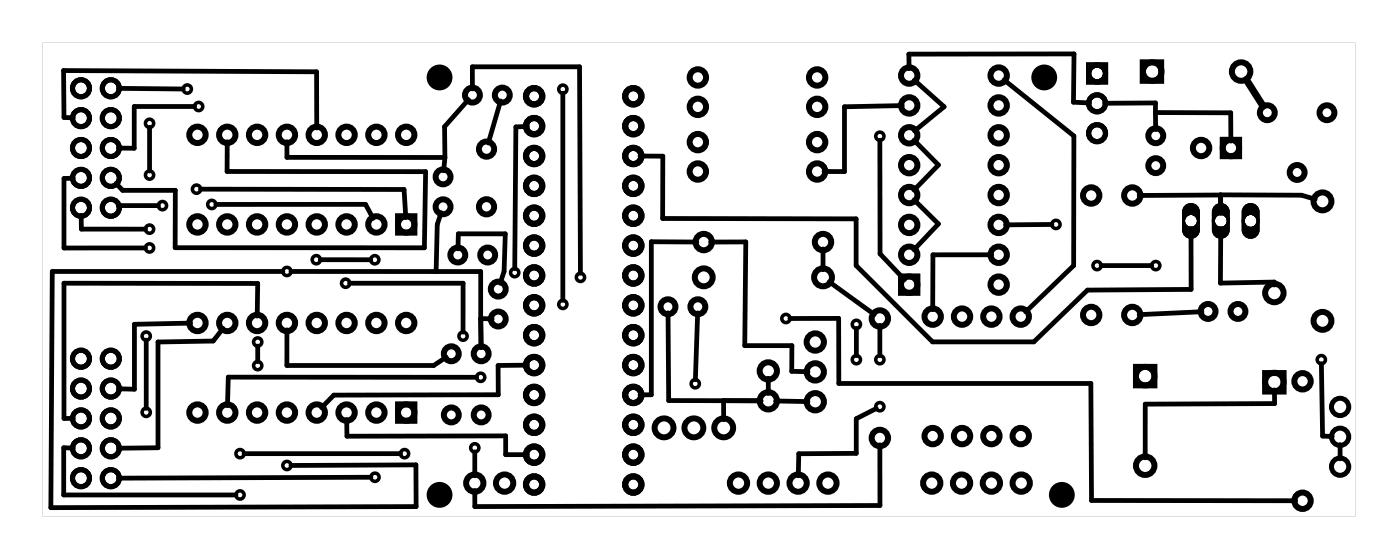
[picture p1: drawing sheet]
<svg xmlns="http://www.w3.org/2000/svg" width="119mm" height="48mm" viewBox="0 0 119 48" stroke-linecap="round" stroke-linejoin="round" font-family="sans-serif">
<g fill="#000">
<path d="M92.5 5.3v1.9h1.9v-1.9zM92.9 6.2a.5 .5 0 0 1 1 0 .5 .5 0 0 1-1 0z"/>
<path d="M92.5 5.3v1.9h1.9v-1.9zM92.9 6.2a.5 .5 0 0 1 1 0 .5 .5 0 0 1-1 0z"/>
<path d="M3.6 3.6v40.3h111.8v-40.3zM3.6 3.6h111.8v40.3h-111.8z"/>
<path d="M100.9 17.5l-.2 .5v1.5a.76 .76 0 0 0 .7 .8 .76 .76 0 0 0 .8-.8v-1.5a.76 .76 0 0 0-.5-.7 .76 .76 0 0 0-.8 .2zM100.9 18.8a.51 .51 0 0 1 1 0 .51 .51 0 0 1-1 0z"/>
<path d="M100.9 17.5l-.2 .5v1.5a.76 .76 0 0 0 .7 .8 .76 .76 0 0 0 .8-.8v-1.5a.76 .76 0 0 0-.5-.7 .76 .76 0 0 0-.8 .2zM100.9 18.8a.51 .51 0 0 1 1 0 .51 .51 0 0 1-1 0z"/>
<path d="M103.4 17.5l-.2 .5v1.5a.76 .76 0 0 0 .8 .8 .76 .76 0 0 0 .7-.8v-1.5a.76 .76 0 0 0-.4-.7 .76 .76 0 0 0-.9 .2zM103.5 18.8a.51 .51 0 0 1 1 0 .51 .51 0 0 1-1 0z"/>
<path d="M103.4 17.5l-.2 .5v1.5a.76 .76 0 0 0 .8 .8 .76 .76 0 0 0 .7-.8v-1.5a.76 .76 0 0 0-.4-.7 .76 .76 0 0 0-.9 .2zM103.5 18.8a.51 .51 0 0 1 1 0 .51 .51 0 0 1-1 0z"/>
<path d="M106 17.5l-.2 .5v1.5a.76 .76 0 0 0 .7 .8 .76 .76 0 0 0 .8-.8v-1.5a.76 .76 0 0 0-.5-.7 .76 .76 0 0 0-.8 .2zM106 18.8a.51 .51 0 0 1 1 0 .51 .51 0 0 1-1 0z"/>
<path d="M106 17.5l-.2 .5v1.5a.76 .76 0 0 0 .7 .8 .76 .76 0 0 0 .8-.8v-1.5a.76 .76 0 0 0-.5-.7 .76 .76 0 0 0-.8 .2zM106 18.8a.51 .51 0 0 1 1 0 .51 .51 0 0 1-1 0z"/>
</g>
<g fill="none" stroke="#000" stroke-width=".43">
<circle cx="6.9" cy="17.7" r=".72"/>
<circle cx="6.9" cy="10" r=".72"/>
<circle cx="6.9" cy="15.1" r=".72"/>
<circle cx="6.9" cy="12.6" r=".72"/>
<circle cx="6.9" cy="7.5" r=".72"/>
<circle cx="9.4" cy="17.7" r=".72"/>
<circle cx="9.4" cy="10" r=".72"/>
<circle cx="9.4" cy="12.6" r=".72"/>
<circle cx="9.4" cy="15.1" r=".72"/>
<circle cx="9.4" cy="7.5" r=".72"/>
<circle cx="6.9" cy="33" r=".72"/>
<circle cx="6.9" cy="38.1" r=".72"/>
<circle cx="6.9" cy="35.6" r=".72"/>
<circle cx="6.9" cy="30.5" r=".72"/>
<circle cx="9.4" cy="33" r=".72"/>
<circle cx="9.4" cy="35.6" r=".72"/>
<circle cx="9.4" cy="38.1" r=".72"/>
<circle cx="9.4" cy="30.5" r=".72"/>
<circle cx="6.9" cy="40.7" r=".72"/>
<circle cx="9.4" cy="40.7" r=".72"/>
</g>
<g fill="none" stroke="#000" stroke-width=".3">
<circle cx="12.7" cy="14.9" r=".35"/>
<circle cx="12.7" cy="10.5" r=".35"/>
<circle cx="12.7" cy="19.5" r=".35"/>
<circle cx="13.8" cy="17.5" r=".35"/>
<circle cx="16" cy="7.6" r=".35"/>
<circle cx="16.7" cy="16.1" r=".35"/>
<circle cx="16.9" cy="9.1" r=".35"/>
<circle cx="18" cy="17.4" r=".35"/>
<circle cx="47.9" cy="7.6" r=".35"/>
<circle cx="74.9" cy="11.6" r=".35"/>
<circle cx="89.9" cy="19.1" r=".35"/>
<circle cx="12.5" cy="28.6" r=".35"/>
<circle cx="12.5" cy="35.1" r=".35"/>
<circle cx="12.7" cy="21.1" r=".35"/>
<circle cx="20.4" cy="38.6" r=".35"/>
<circle cx="21.9" cy="29.1" r=".35"/>
<circle cx="21.9" cy="31.1" r=".35"/>
<circle cx="24.4" cy="39.6" r=".35"/>
<circle cx="24.4" cy="23.1" r=".35"/>
<circle cx="26.9" cy="22.1" r=".35"/>
<circle cx="29.4" cy="24.1" r=".35"/>
<circle cx="31.9" cy="22.1" r=".35"/>
<circle cx="34.5" cy="38.6" r=".35"/>
<circle cx="39.4" cy="28.6" r=".35"/>
<circle cx="40.4" cy="38.1" r=".35"/>
<circle cx="40.9" cy="32.1" r=".35"/>
<circle cx="43.8" cy="23.2" r=".35"/>
<circle cx="47.9" cy="25.9" r=".35"/>
<circle cx="49.4" cy="23.6" r=".35"/>
<circle cx="59.2" cy="32.6" r=".35"/>
<circle cx="66.9" cy="27.1" r=".35"/>
<circle cx="72.9" cy="30.6" r=".35"/>
<circle cx="72.9" cy="27.6" r=".35"/>
<circle cx="74.9" cy="34.6" r=".35"/>
<circle cx="74.9" cy="30.6" r=".35"/>
<circle cx="93.4" cy="22.6" r=".35"/>
<circle cx="98.4" cy="22.6" r=".35"/>
<circle cx="112.5" cy="30.6" r=".35"/>
<circle cx="20.4" cy="42.1" r=".35"/>
<circle cx="31.9" cy="40.6" r=".35"/>
</g>
<g fill="none" stroke="#000" stroke-width=".5">
<circle cx="41.4" cy="17.6" r=".65"/>
<circle cx="41.4" cy="12.7" r=".65"/>
</g>
<g fill="none" stroke="#000" stroke-width=".51">
<path d="M33.9 18.4h1.4v1.4h-1.4zM97.3 5.3h1.6v1.6h-1.6zM104.1 11.9h1.4v1.4h-1.4zM33.9 34.4h1.4v1.4h-1.4zM76.7 23.5h1.4v1.4h-1.4zM96.8 31.2h1.5v1.6h-1.5zM107.8 31.7h1.5v1.6h-1.5z"/>
<circle cx="16.8" cy="19.1" r=".7"/>
<circle cx="16.8" cy="11.5" r=".7"/>
<circle cx="19.4" cy="19.1" r=".7"/>
<circle cx="19.4" cy="11.5" r=".7"/>
<circle cx="21.9" cy="19.1" r=".7"/>
<circle cx="21.9" cy="11.5" r=".7"/>
<circle cx="24.4" cy="19.1" r=".7"/>
<circle cx="24.4" cy="11.5" r=".7"/>
<circle cx="27" cy="19.1" r=".7"/>
<circle cx="27" cy="11.5" r=".7"/>
<circle cx="29.5" cy="19.1" r=".7"/>
<circle cx="29.5" cy="11.5" r=".7"/>
<circle cx="32.1" cy="19.1" r=".7"/>
<circle cx="32.1" cy="11.5" r=".7"/>
<circle cx="34.6" cy="19.1" r=".7"/>
<circle cx="34.6" cy="11.5" r=".7"/>
<circle cx="37.7" cy="17.6" r=".64"/>
<circle cx="37.7" cy="15" r=".64"/>
<circle cx="40.2" cy="8.1" r=".64"/>
<circle cx="42.8" cy="8.1" r=".64"/>
<circle cx="59.4" cy="12.1" r=".7"/>
<circle cx="59.4" cy="6.6" r=".7"/>
<circle cx="59.4" cy="14.6" r=".7"/>
<circle cx="59.4" cy="9.1" r=".7"/>
<circle cx="69.6" cy="14.6" r=".7"/>
<circle cx="69.6" cy="9.1" r=".7"/>
<circle cx="69.6" cy="6.6" r=".7"/>
<circle cx="69.6" cy="12.1" r=".7"/>
<circle cx="77.4" cy="6.4" r=".7"/>
<circle cx="77.4" cy="19.1" r=".7"/>
<circle cx="77.4" cy="16.6" r=".7"/>
<circle cx="77.4" cy="9" r=".7"/>
<circle cx="77.4" cy="14" r=".7"/>
<circle cx="77.4" cy="11.5" r=".7"/>
<circle cx="85.1" cy="14" r=".7"/>
<circle cx="85.1" cy="11.5" r=".7"/>
<circle cx="85.1" cy="9" r=".7"/>
<circle cx="85.1" cy="6.4" r=".7"/>
<circle cx="85.1" cy="16.6" r=".7"/>
<circle cx="85.1" cy="19.1" r=".7"/>
<circle cx="92.9" cy="16.6" r=".7"/>
<circle cx="96.4" cy="16.6" r=".7"/>
<circle cx="98.1" cy="6.1" r=".79"/>
<circle cx="98.4" cy="14.1" r=".64"/>
<circle cx="98.4" cy="11.5" r=".64"/>
<circle cx="102.3" cy="12.6" r=".7"/>
<circle cx="104.8" cy="12.6" r=".7"/>
<circle cx="105.7" cy="6.1" r=".79"/>
<circle cx="107.9" cy="9.6" r=".64"/>
<circle cx="110.5" cy="14.7" r=".64"/>
<circle cx="112.6" cy="17.1" r=".76"/>
<circle cx="113" cy="9.6" r=".64"/>
<circle cx="16.8" cy="35.1" r=".7"/>
<circle cx="16.8" cy="27.5" r=".7"/>
<circle cx="19.4" cy="35.1" r=".7"/>
<circle cx="19.4" cy="27.5" r=".7"/>
<circle cx="21.9" cy="35.1" r=".7"/>
<circle cx="21.9" cy="27.5" r=".7"/>
<circle cx="24.4" cy="35.1" r=".7"/>
<circle cx="24.4" cy="27.5" r=".7"/>
<circle cx="27" cy="35.1" r=".7"/>
<circle cx="27" cy="27.5" r=".7"/>
<circle cx="29.5" cy="35.1" r=".7"/>
<circle cx="29.5" cy="27.5" r=".7"/>
<circle cx="32.1" cy="35.1" r=".7"/>
<circle cx="32.1" cy="27.5" r=".7"/>
<circle cx="34.6" cy="35.1" r=".7"/>
<circle cx="34.6" cy="27.5" r=".7"/>
<circle cx="38.4" cy="35.3" r=".64"/>
<circle cx="38.4" cy="30.1" r=".64"/>
<circle cx="39" cy="21.7" r=".64"/>
<circle cx="41" cy="35.3" r=".64"/>
<circle cx="41" cy="30.1" r=".64"/>
<circle cx="41.5" cy="21.7" r=".64"/>
<circle cx="42.4" cy="27.1" r=".64"/>
<circle cx="42.4" cy="24.6" r=".64"/>
<circle cx="56.6" cy="36.4" r=".8"/>
<circle cx="56.9" cy="26.1" r=".64"/>
<circle cx="59.1" cy="36.4" r=".8"/>
<circle cx="59.4" cy="26.1" r=".64"/>
<circle cx="59.9" cy="23.6" r=".76"/>
<circle cx="59.9" cy="20.6" r=".7"/>
<circle cx="61.6" cy="36.4" r=".8"/>
<circle cx="65.4" cy="31.5" r=".74"/>
<circle cx="65.4" cy="34.1" r=".74"/>
<circle cx="69.4" cy="34.2" r=".74"/>
<circle cx="69.4" cy="29.1" r=".74"/>
<circle cx="69.4" cy="31.6" r=".74"/>
<circle cx="70.1" cy="23.6" r=".76"/>
<circle cx="70.1" cy="20.6" r=".7"/>
<circle cx="74.9" cy="37.2" r=".7"/>
<circle cx="74.9" cy="27.1" r=".7"/>
<circle cx="77.4" cy="21.7" r=".7"/>
<circle cx="77.4" cy="24.2" r=".7"/>
<circle cx="79.4" cy="37.1" r=".7"/>
<circle cx="79.4" cy="26.9" r=".7"/>
<circle cx="81.9" cy="37.1" r=".7"/>
<circle cx="81.9" cy="26.9" r=".7"/>
<circle cx="84.4" cy="37.1" r=".7"/>
<circle cx="84.4" cy="26.9" r=".7"/>
<circle cx="85.1" cy="21.7" r=".7"/>
<circle cx="85.1" cy="24.2" r=".7"/>
<circle cx="86.9" cy="37.1" r=".7"/>
<circle cx="86.9" cy="26.9" r=".7"/>
<circle cx="92.9" cy="26.8" r=".7"/>
<circle cx="96.4" cy="26.8" r=".7"/>
<circle cx="97.5" cy="39.6" r=".79"/>
<circle cx="97.5" cy="32" r=".79"/>
<circle cx="102.9" cy="26.5" r=".64"/>
<circle cx="105.4" cy="26.5" r=".64"/>
<circle cx="108.5" cy="32.5" r=".79"/>
<circle cx="108.5" cy="24.9" r=".79"/>
<circle cx="110.9" cy="32.4" r=".7"/>
<circle cx="112.6" cy="27.3" r=".76"/>
<circle cx="40.4" cy="41.1" r=".74"/>
<circle cx="43" cy="41.1" r=".74"/>
<circle cx="62.9" cy="41.1" r=".74"/>
<circle cx="65.4" cy="41.1" r=".74"/>
<circle cx="68" cy="41.1" r=".74"/>
<circle cx="70.5" cy="41.1" r=".74"/>
<circle cx="79.4" cy="41.1" r=".74"/>
<circle cx="81.9" cy="41.1" r=".74"/>
<circle cx="84.4" cy="41.1" r=".74"/>
<circle cx="87" cy="41.1" r=".74"/>
<circle cx="110.9" cy="42.6" r=".7"/>
</g>
<g fill="#000">
<circle cx="37.4" cy="6.6" r="1.1"/>
<circle cx="88.9" cy="6.6" r="1.1"/>
<circle cx="37.4" cy="42.1" r="1.1"/>
<circle cx="90.4" cy="42.1" r="1.1"/>
</g>
<g fill="none" stroke="#000" stroke-width=".52">
<circle cx="45.5" cy="13.3" r=".69"/>
<circle cx="45.5" cy="18.3" r=".69"/>
<circle cx="45.5" cy="8.2" r=".69"/>
<circle cx="45.5" cy="10.7" r=".69"/>
<circle cx="45.5" cy="15.8" r=".69"/>
<circle cx="53.9" cy="13.3" r=".69"/>
<circle cx="53.9" cy="8.2" r=".69"/>
<circle cx="53.9" cy="10.7" r=".69"/>
<circle cx="53.9" cy="15.8" r=".69"/>
<circle cx="53.9" cy="18.3" r=".69"/>
<circle cx="45.5" cy="20.9" r=".69"/>
<circle cx="45.5" cy="38.7" r=".69"/>
<circle cx="45.5" cy="31" r=".69"/>
<circle cx="45.5" cy="26" r=".69"/>
<circle cx="45.5" cy="23.4" r=".69"/>
<circle cx="45.5" cy="28.5" r=".69"/>
<circle cx="45.5" cy="36.1" r=".69"/>
<circle cx="45.5" cy="33.6" r=".69"/>
<circle cx="53.9" cy="20.9" r=".69"/>
<circle cx="53.9" cy="38.7" r=".69"/>
<circle cx="53.9" cy="28.5" r=".69"/>
<circle cx="53.9" cy="31" r=".69"/>
<circle cx="53.9" cy="23.4" r=".69"/>
<circle cx="53.9" cy="26" r=".69"/>
<circle cx="53.9" cy="33.6" r=".69"/>
<circle cx="53.9" cy="36.1" r=".69"/>
<circle cx="45.5" cy="41.2" r=".69"/>
<circle cx="53.9" cy="41.2" r=".69"/>
</g>
<g fill="none" stroke="#000" stroke-width=".44">
<circle cx="93.4" cy="8.8" r=".72"/>
<circle cx="93.4" cy="6.2" r=".72"/>
<circle cx="93.4" cy="11.3" r=".72"/>
</g>
<g fill="none" stroke="#000" stroke-width=".25">
<circle cx="101.4" cy="18.8" r=".64"/>
<circle cx="104" cy="18.8" r=".64"/>
<circle cx="106.5" cy="18.8" r=".64"/>
</g>
<g fill="none" stroke="#000" stroke-width=".42">
<circle cx="114.1" cy="37.1" r=".74"/>
<circle cx="114.1" cy="34.6" r=".74"/>
<circle cx="114.1" cy="39.7" r=".74"/>
</g>
<g fill="none" stroke="#000" stroke-width=".41">
<path d="M6.2 15.2h-.7v5.9h6.9M6.2 10h-.7l-.1-4 21.6 .1v4.8M6.9 18.3v1.2h5.5M10.1 7.5l5.5 .1M12.7 10.8v3.7M13.5 17.5h-3.4M16.6 9.1h-5.2v3.5h-1.3M17.1 16.1h17.3l.2 2.4M18.4 17.4h12.7l.7 1.2M19.4 12.1l-.1 2.5h17l-.2 6.5h-21.2v-4.9h-4.5l-.5-.6M24.4 12.1v1.3h13.5M37.6 18.1l-.4 1-.1 4"/>
<path d="M37.9 13.4l-.1 1.1M39.9 8.5l-2 2.3v2.6M40.2 7.6v-1.9h9.2v17.5M42.6 8.6l-1 3.6M44.9 10.8h-1l-.1 12M47.9 7.9v17.6M54.5 13.3h2l-.1 5.3h16.5v4l6.5 6.5h8.7l4.5-4.4 8.8-.1v-5.2M74.9 11.9l.1 9.7M76.9 9l-5 .1v5.5h-1.7M77.4 5.8v-1.2h14.1l-.1 4.1 1.4 .1M77.8 11.9l2.1 2.1-2.1 2.2M77.9 17l2 2-2.1 2.2"/>
<path d="M77.9 6.8l2.5 2.3-2.5 2M85.5 6.8l6 4.8-.1 11-4 3.9M89.6 19.1h-4M94.1 8.8h4.3v.8M97 16.6h6.9l.1 1.5v-1.5h6.9l1.1 .3M98.4 9.6h6.4v2.4M98.4 9.6v1.4M104 19.4l-.1 4.7 4.6-.1v.2M6.2 38.1h-.8v4h14.7M12.5 28.9v5.8M16.2 27.5l-4.8 .1v5.5h-1.3M19 27.9l-.8 1.1-4.7 .1v9h-3.4"/>
<path d="M20.8 38.6h13.3M21.9 26.9v-2.8h-16.4v11.5h.7M21.9 29.4v1.4M24.1 23.1h-19.6l-.2 20.1 31.1-.1v-3.6l-10.6 .1M24.4 28.1v3h12.5l1.1-.7M24.8 23.1h16.1v4M27.3 22.1h4.3M29.5 35.7l.1 1.4h13.5v1.6h1.8M29.8 24.1h9.6v4.1M39 21.2v-1.3h4l-.1 3.2-.3 1M40.4 38.4v2.1M40.6 32.1h-21.2v2.4"/>
<path d="M40.9 27.1l.1 2.5M40.9 27.1h1M44.9 31.1h-2.5v2.5h-14l-1 1.1M56.9 26.6l.1 7.5h7.8M59.4 20.6h-3.9v13h-1M59.4 26.6l-.2 5.7M60.5 20.6h3l-.1 8.8h4v2.2h1.4M61.6 34.1v1.6M65.4 32.2v1.3M66.1 34.1l2.7 .1M67.3 27.1h4.1v5.5h21.5l.1 10h17.4M70.1 21.2v1.7"/>
<path d="M70.6 24l3.9 2.7M72.9 27.9v2.3M74.6 34.7l-1.7 .9v3h-4.9v1.9M74.9 27.7v2.5M74.9 37.8v5.2l-34.5 .1v-1.4M75 21.6l2 2.2M84.5 21.7h-5l-.1 4.6M93.8 22.6h4.3M102.4 26.5l-5.4 .3M108.5 33.2l.1 1.1-11.1 .1v4.5M112.5 30.9l.1 6.2h.9M114.1 37.8v1.2"/>
<path d="M31.6 40.6l-21.5 .1"/>
</g>
<path d="M106.1 6.8l1.5 2.2" fill="none" stroke="#000" stroke-width=".61"/>
</svg>
